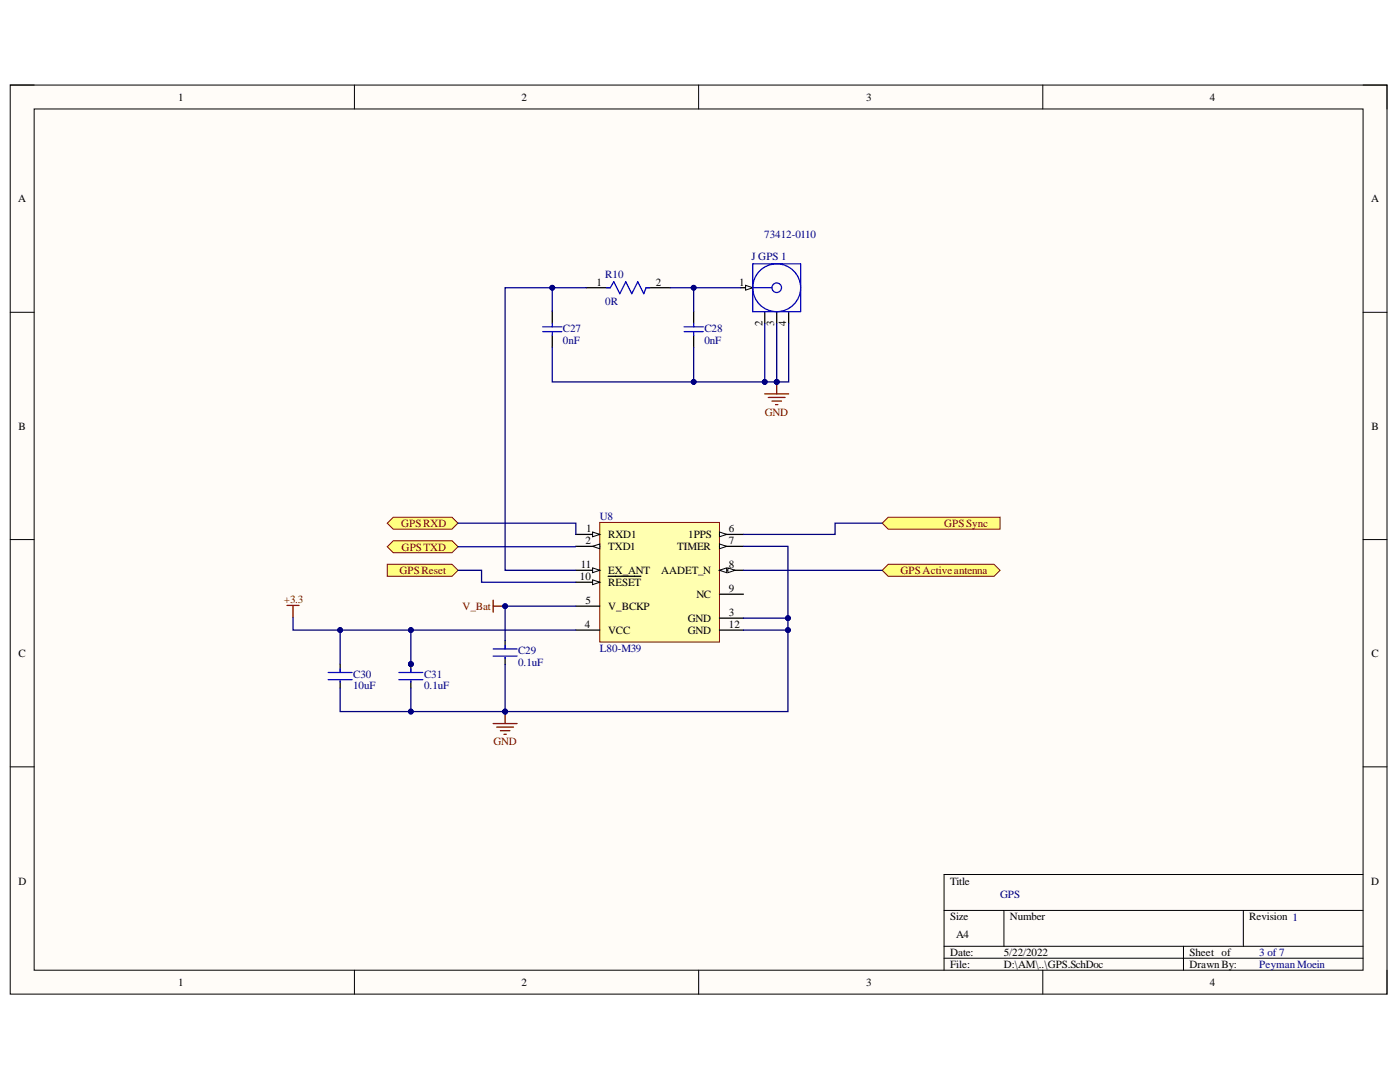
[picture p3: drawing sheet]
<svg xmlns="http://www.w3.org/2000/svg" width="279mm" height="216mm" viewBox="0 0 279 216" stroke-linecap="round" stroke-linejoin="round" font-family="sans-serif">
<defs><g id="words">
<g font-size="2.2">
<text x="35.6" y="20.1">1</text>
<text x="104.1" y="20.1">2</text>
<text x="172.9" y="20.1">3</text>
<text x="241.4" y="20.1">4</text>
<text x="3.6" y="40.4">A</text>
<text x="273.6" y="40.4">A</text>
<text x="119" y="57">1</text>
<text x="130.9" y="57">2</text>
<text x="147.5" y="57">1</text>
<text x="152.2" y="65.1" transform="rotate(-90 152.2 65.1)">2</text>
<text x="154.5" y="65" transform="rotate(-90 154.5 65)">3</text>
<text x="156.9" y="65.1" transform="rotate(-90 156.9 65.1)">4</text>
<text x="3.7" y="85.7">B</text>
<text x="273.7" y="85.7">B</text>
<text x="117" y="106.2">1</text>
<text x="121.4" y="107.4">RXD1</text>
<text x="137.4" y="107.4">1PPS</text>
<text x="145.5" y="106.2">6</text>
<text x="115.9" y="113.3">11</text>
<text x="116.8" y="108.6">2</text>
<text x="121.4" y="109.8">TXD1</text>
<text x="135.2" y="109.8">TIMER</text>
<text x="145.5" y="108.6">7</text>
<text x="145.5" y="113.3">8</text>
<text x="115.7" y="115.8">10</text>
<text x="121.4" y="117">RESET</text>
<text x="121.4" y="114.6">EX_ANT</text>
<text x="132" y="114.6">AADET_N</text>
<text x="139" y="119.3">NC</text>
<text x="145.5" y="118.1">9</text>
<text x="116.7" y="125.3">4</text>
<text x="116.8" y="120.5">5</text>
<text x="121.4" y="121.7">V_BCKP</text>
<text x="137.3" y="124.1">GND</text>
<text x="145.5" y="125.3">12</text>
<text x="145.5" y="122.9">3</text>
<text x="3.7" y="131.1">C</text>
<text x="121.4" y="126.5">VCC</text>
<text x="137.3" y="126.5">GND</text>
<text x="273.7" y="131.1">C</text>
<text x="3.7" y="176.5">D</text>
<text x="189.6" y="176.5">Title</text>
<text x="273.6" y="176.5">D</text>
<text x="189.6" y="183.6">Size</text>
<text x="201.5" y="183.6">Number</text>
<text x="249.3" y="183.6">Revision 1</text>
<text x="189.6" y="190.8">Date:</text>
<text x="190.8" y="187.2">A4</text>
<text x="200.3" y="190.8">5/22/2022</text>
<text x="237.4" y="190.8">Sheet of</text>
<text x="35.6" y="196.8">1</text>
<text x="104.1" y="196.8">2</text>
<text x="172.9" y="196.8">3</text>
<text x="189.6" y="193.1">File:</text>
<text x="200.3" y="193.1">D:\AM\..\GPS.SchDoc</text>
<text x="237.4" y="193.1">Drawn By:</text>
<text x="241.4" y="196.8">4</text>
</g>
<g font-size="2.2" fill="#000080">
<text x="152.5" y="47.5">73412-0110</text>
<text x="150" y="51.9">J GPS 1</text>
<text x="120.8" y="55.6">R10</text>
<text x="120.8" y="60.8">0R</text>
<text x="112.3" y="66.2">C27</text>
<text x="112.3" y="68.6">0nF</text>
<text x="140.6" y="66.2">C28</text>
<text x="140.6" y="68.6">0nF</text>
<text x="119.7" y="103.8">U8</text>
<text x="103.4" y="130.5">C29</text>
<text x="119.7" y="130">L80-M39</text>
<text x="70.5" y="135.2">C30</text>
<text x="70.5" y="137.6">10uF</text>
<text x="84.6" y="135.2">C31</text>
<text x="84.6" y="137.6">0.1uF</text>
<text x="103.4" y="132.8">0.1uF</text>
<text x="199.6" y="179.1">GPS</text>
<text x="251.3" y="190.8">3 of 7</text>
<text x="251.3" y="193.2">PeymanMoein</text>
</g>
<g font-size="2.2" fill="#800000">
<text x="152.7" y="82.9">GND</text>
<text x="80.1" y="105.1">GPSRXD</text>
<text x="188.4" y="105.1">GPSSync</text>
<text x="80.1" y="109.9">GPSTXD</text>
<text x="79.7" y="114.6">GPSReset</text>
<text x="179.7" y="114.6">GPSActiveantenna</text>
<text x="56.6" y="120.3">+3.3</text>
<text x="92.3" y="121.7">V_Bat</text>
<text x="98.5" y="148.7">GND</text>
</g>
</g></defs>
<path d="M2 17h274.8v181.4h-274.8z" fill-rule="evenodd" fill="#fffcf8"/>
<path d="M2 17h274.8v181.4h-274.8z" fill="none" stroke="#000" stroke-width=".2"/>
<path d="M6.8 21.7h265.2v171.9h-265.2z" fill-rule="evenodd" fill="#fffcf8"/>
<g fill="none" stroke="#000" stroke-width=".2">
<path d="M2 17h4.8M70.7 17v4.7M139.4 17v4.7M208.1 17v4.7M272 17h4.8v4.7M6.8 21.7h265.2v171.9h-265.2zM2 62.3h4.8M272 62.3h4.8M2 107.7h4.8M272 107.7h4.8M2 153h4.8M272 153h4.8"/>
<path d="M272 174.5h-83.6v19.1M70.7 193.6v4.8M139.4 193.6v4.8M188.4 181.7h83.6M188.4 188.8h83.6M188.4 191.2h83.6M200.4 181.7v7.1M208.1 193.6v4.8M236.2 188.8v4.8M248.1 181.7v7.1M276.8 193.6v4.8"/>
</g>
<path d="M119.7 104.2h23.9v23.9h-23.9z" fill-rule="evenodd" fill="#ffffb0"/>
<path d="M119.7 104.2h23.9v23.9h-23.9z" fill="none" stroke="#800000" stroke-width=".2"/>
<path d="M114.9 106.6h4.8" fill="none" stroke="#000" stroke-width=".25"/>
<path d="M118.3 106.2l1.4 .4-1.4 .5z" fill="#f8fcff"/>
<path d="M118.3 106.2l1.4 .4-1.4 .5z" fill="none" stroke="#000" stroke-width=".2"/>
<path d="M114.9 116.2h4.8" fill="none" stroke="#000" stroke-width=".25"/>
<path d="M118.3 115.7l1.4 .5-1.4 .5z" fill="#f8fcff"/>
<path d="M118.3 115.7l1.4 .5-1.4 .5z" fill="none" stroke="#000" stroke-width=".2"/>
<path d="M114.9 113.8h4.8M121.4 115h6.5" fill="none" stroke="#000" stroke-width=".25"/>
<path d="M118.3 113.3l1.4 .5-1.4 .5z" fill="#f8fcff"/>
<path d="M118.3 113.3l1.4 .5-1.4 .5z" fill="none" stroke="#000" stroke-width=".2"/>
<path d="M114.9 109h4.8M143.6 125.7h4.8" fill="none" stroke="#000" stroke-width=".25"/>
<path d="M118.3 109l1.4-.5v1z" fill="#f8fcff"/>
<path d="M118.3 109l1.4-.5v1z" fill="none" stroke="#000" stroke-width=".2"/>
<path d="M143.6 106.6h4.8M114.9 125.7h4.8M114.9 121h4.8M143.6 123.3h4.8" fill="none" stroke="#000" stroke-width=".25"/>
<path d="M143.6 106.2l1.4 .4-1.4 .5z" fill="#f8fcff"/>
<path d="M143.6 106.2l1.4 .4-1.4 .5z" fill="none" stroke="#000" stroke-width=".2"/>
<path d="M143.6 109h4.8" fill="none" stroke="#000" stroke-width=".25"/>
<path d="M143.6 108.5l1.4 .5-1.4 .5z" fill="#f8fcff"/>
<path d="M143.6 108.5l1.4 .5-1.4 .5z" fill="none" stroke="#000" stroke-width=".2"/>
<path d="M143.6 113.8h4.8" fill="none" stroke="#000" stroke-width=".25"/>
<path d="M143.6 113.8l1.4-.5v1z" fill="#f8fcff"/>
<path d="M143.6 113.8l1.4-.5v1z" fill="none" stroke="#000" stroke-width=".2"/>
<path d="M145.3 113.3l1.4 .5-1.4 .5z" fill="#f8fcff"/>
<path d="M145.3 113.3l1.4 .5-1.4 .5z" fill="none" stroke="#000" stroke-width=".2"/>
<path d="M143.6 118.6h4.8" fill="none" stroke="#000" stroke-width=".25"/>
<circle cx="82" cy="132.5" r=".48" fill="#000080"/>
<circle cx="82" cy="132.5" r=".48" fill="none" stroke="#000080" stroke-width=".2"/>
<path d="M82 132.5v1.7" fill="none" stroke="#000" stroke-width=".25"/>
<circle cx="82" cy="132.5" r=".48" fill="#000080"/>
<circle cx="82" cy="132.5" r=".48" fill="none" stroke="#000080" stroke-width=".2"/>
<path d="M67.9 132.5v1.7M67.9 135.9v1.4M82 135.9v1.4M100.8 127.8v1.7M100.8 131.2v1.4" fill="none" stroke="#000" stroke-width=".25"/>
<path d="M65.5 134.2h4.8M65.5 135.6h4.8M67.9 133.5v.7M67.9 135.9v.2M79.6 134.2h4.8M79.6 135.6h4.8M82 133.5v.7M82 135.9v.2M98.4 129.5h4.8M98.4 130.9h4.8M100.8 128.8v.7M100.8 131.2v.2" fill="none" stroke="#00f" stroke-width=".25"/>
<path d="M98.4 144.4h4.8M99.1 145.1h3.4M99.9 145.8h1.9M100.6 146.5h.4M100.8 142v2.4" fill="none" stroke="#800000" stroke-width=".25"/>
<circle cx="100.8" cy="142" r=".48" fill="#000080"/>
<circle cx="100.8" cy="142" r=".48" fill="none" stroke="#000080" stroke-width=".2"/>
<path d="M77.3 104.4l1.2-1.2h11.7l1.2 1.2-1.2 1.2h-11.7z" fill-rule="evenodd" fill="#ffff80"/>
<path d="M77.3 104.4l1.2-1.2h11.7l1.2 1.2-1.2 1.2h-11.7z" fill="none" stroke="#800000" stroke-width=".2"/>
<path d="M77.3 109.1l1.2-1.2h11.7l1.2 1.2-1.2 1.2h-11.7z" fill-rule="evenodd" fill="#ffff80"/>
<path d="M77.3 109.1l1.2-1.2h11.7l1.2 1.2-1.2 1.2h-11.7z" fill="none" stroke="#800000" stroke-width=".2"/>
<path d="M77.3 112.6h12.9l1.2 1.2-1.2 1.2h-12.9z" fill-rule="evenodd" fill="#ffff80"/>
<path d="M77.3 112.6h12.9l1.2 1.2-1.2 1.2h-12.9z" fill="none" stroke="#800000" stroke-width=".2"/>
<path d="M176.1 104.4l1.2-1.2h22.3v2.4h-22.3z" fill-rule="evenodd" fill="#ffff80"/>
<path d="M176.1 104.4l1.2-1.2h22.3v2.4h-22.3z" fill="none" stroke="#800000" stroke-width=".2"/>
<path d="M177.3 112.6h21.1l1.2 1.2-1.2 1.2h-21.1l-1.2-1.2z" fill-rule="evenodd" fill="#ffff80"/>
<path d="M177.3 112.6h21.1l1.2 1.2-1.2 1.2h-21.1l-1.2-1.2z" fill="none" stroke="#800000" stroke-width=".2"/>
<path d="M147.8 57.4h2.4" fill="none" stroke="#000" stroke-width=".25"/>
<path d="M148.8 56.9l1.4 .5-1.4 .5z" fill="#f8fcff"/>
<path d="M148.8 56.9l1.4 .5-1.4 .5z" fill="none" stroke="#000" stroke-width=".2"/>
<path d="M117 57.4h4.8M129 57.4h4.7M110.2 62.1v2.4M110.2 66.9v2.4M138.4 62.1v2.4M138.4 66.9v2.4M152.6 62.2v2.4M155 62.2v2.4M157.4 62.2v2.4" fill="none" stroke="#000" stroke-width=".25"/>
<g fill="none" stroke="#00f" stroke-width=".25">
<path d="M121.1 57.4h.7l.7-1.2 1.2 2.4 1.2-2.4 1.2 2.4 1.2-2.4 1.2 2.4 .5-1.2h.7M150.2 52.6h9.6v9.6h-9.6zM150.2 57.4h3.9M108.3 65.2h3.8M108.3 66.2h3.8M110.2 64.5v.7M110.2 66.2v.7M136.5 65.2h3.8M136.5 66.2h3.8M138.4 64.5v.7M138.4 66.2v.7"/>
<circle cx="155" cy="57.4" r="4.8"/>
<circle cx="155" cy="57.4" r=".96"/>
</g>
<path d="M152.6 78.6h4.8M153.3 79.3h3.4M155 76.2v2.4M154.1 80h1.9M154.8 80.7h.4" fill="none" stroke="#800000" stroke-width=".25"/>
<circle cx="155" cy="76.2" r=".48" fill="#000080"/>
<circle cx="155" cy="76.2" r=".48" fill="none" stroke="#000080" stroke-width=".2"/>
<path d="M98.4 119.8v2.3M98.4 121h2.4" fill="none" stroke="#800000" stroke-width=".25"/>
<circle cx="100.8" cy="121" r=".48" fill="#000080"/>
<circle cx="100.8" cy="121" r=".48" fill="none" stroke="#000080" stroke-width=".2"/>
<path d="M57.3 120.8h2.4M58.5 120.8v2.4" fill="none" stroke="#800000" stroke-width=".25"/>
<path d="M82 137.3v4.7" fill="none" stroke="#000080" stroke-width=".25"/>
<circle cx="82" cy="142" r=".48" fill="#000080"/>
<circle cx="82" cy="142" r=".48" fill="none" stroke="#000080" stroke-width=".2"/>
<path d="M148.4 123.3h8.8v2.4" fill="none" stroke="#000080" stroke-width=".25"/>
<circle cx="157.2" cy="123.3" r=".48" fill="#000080"/>
<circle cx="157.2" cy="123.3" r=".48" fill="none" stroke="#000080" stroke-width=".2"/>
<circle cx="157.2" cy="125.7" r=".48" fill="#000080"/>
<circle cx="157.2" cy="125.7" r=".48" fill="none" stroke="#000080" stroke-width=".2"/>
<path d="M148.4 109h8.8v14.3" fill="none" stroke="#000080" stroke-width=".25"/>
<circle cx="157.2" cy="123.3" r=".48" fill="#000080"/>
<circle cx="157.2" cy="123.3" r=".48" fill="none" stroke="#000080" stroke-width=".2"/>
<path d="M91.4 113.8h4.7v2.4h18.8M148.4 113.8h27.7M176.1 104.4h-9.4v2.2h-18.3M148.4 125.7h8.8v16.3h-56.4" fill="none" stroke="#000080" stroke-width=".25"/>
<circle cx="157.2" cy="125.7" r=".48" fill="#000080"/>
<circle cx="157.2" cy="125.7" r=".48" fill="none" stroke="#000080" stroke-width=".2"/>
<circle cx="100.8" cy="142" r=".48" fill="#000080"/>
<circle cx="100.8" cy="142" r=".48" fill="none" stroke="#000080" stroke-width=".2"/>
<path d="M138.4 57.4v4.7" fill="none" stroke="#000080" stroke-width=".25"/>
<circle cx="138.4" cy="57.4" r=".48" fill="#000080"/>
<circle cx="138.4" cy="57.4" r=".48" fill="none" stroke="#000080" stroke-width=".2"/>
<path d="M117 57.4h-6.8v4.7" fill="none" stroke="#000080" stroke-width=".25"/>
<circle cx="110.2" cy="57.4" r=".48" fill="#000080"/>
<circle cx="110.2" cy="57.4" r=".48" fill="none" stroke="#000080" stroke-width=".2"/>
<path d="M155 64.6v11.6" fill="none" stroke="#000080" stroke-width=".25"/>
<circle cx="155" cy="76.2" r=".48" fill="#000080"/>
<circle cx="155" cy="76.2" r=".48" fill="none" stroke="#000080" stroke-width=".2"/>
<path d="M152.6 64.6v11.6" fill="none" stroke="#000080" stroke-width=".25"/>
<circle cx="152.6" cy="76.2" r=".48" fill="#000080"/>
<circle cx="152.6" cy="76.2" r=".48" fill="none" stroke="#000080" stroke-width=".2"/>
<path d="M138.4 69.3v6.9" fill="none" stroke="#000080" stroke-width=".25"/>
<circle cx="138.4" cy="76.2" r=".48" fill="#000080"/>
<circle cx="138.4" cy="76.2" r=".48" fill="none" stroke="#000080" stroke-width=".2"/>
<path d="M133.7 57.4h14.1" fill="none" stroke="#000080" stroke-width=".25"/>
<circle cx="138.4" cy="57.4" r=".48" fill="#000080"/>
<circle cx="138.4" cy="57.4" r=".48" fill="none" stroke="#000080" stroke-width=".2"/>
<path d="M157.4 64.6v11.6h-47.2v-6.9" fill="none" stroke="#000080" stroke-width=".25"/>
<circle cx="138.4" cy="76.2" r=".48" fill="#000080"/>
<circle cx="138.4" cy="76.2" r=".48" fill="none" stroke="#000080" stroke-width=".2"/>
<circle cx="152.6" cy="76.2" r=".48" fill="#000080"/>
<circle cx="152.6" cy="76.2" r=".48" fill="none" stroke="#000080" stroke-width=".2"/>
<circle cx="155" cy="76.2" r=".48" fill="#000080"/>
<circle cx="155" cy="76.2" r=".48" fill="none" stroke="#000080" stroke-width=".2"/>
<path d="M114.9 121h-14.1v6.8" fill="none" stroke="#000080" stroke-width=".25"/>
<circle cx="100.8" cy="121" r=".48" fill="#000080"/>
<circle cx="100.8" cy="121" r=".48" fill="none" stroke="#000080" stroke-width=".2"/>
<path d="M100.8 132.6v9.4h-32.9v-4.7" fill="none" stroke="#000080" stroke-width=".25"/>
<circle cx="82" cy="142" r=".48" fill="#000080"/>
<circle cx="82" cy="142" r=".48" fill="none" stroke="#000080" stroke-width=".2"/>
<circle cx="100.8" cy="142" r=".48" fill="#000080"/>
<circle cx="100.8" cy="142" r=".48" fill="none" stroke="#000080" stroke-width=".2"/>
<path d="M58.5 123.2v2.5h56.4" fill="none" stroke="#000080" stroke-width=".25"/>
<circle cx="82" cy="125.7" r=".48" fill="#000080"/>
<circle cx="82" cy="125.7" r=".48" fill="none" stroke="#000080" stroke-width=".2"/>
<circle cx="67.9" cy="125.7" r=".48" fill="#000080"/>
<circle cx="67.9" cy="125.7" r=".48" fill="none" stroke="#000080" stroke-width=".2"/>
<path d="M67.9 125.7v6.8" fill="none" stroke="#000080" stroke-width=".25"/>
<circle cx="67.9" cy="125.7" r=".48" fill="#000080"/>
<circle cx="67.9" cy="125.7" r=".48" fill="none" stroke="#000080" stroke-width=".2"/>
<path d="M82 125.7v6.9" fill="none" stroke="#000080" stroke-width=".25"/>
<circle cx="82" cy="132.5" r=".48" fill="#000080"/>
<circle cx="82" cy="132.5" r=".48" fill="none" stroke="#000080" stroke-width=".2"/>
<circle cx="82" cy="125.7" r=".48" fill="#000080"/>
<circle cx="82" cy="125.7" r=".48" fill="none" stroke="#000080" stroke-width=".2"/>
<path d="M110.2 57.4h-9.4v56.4h14.1" fill="none" stroke="#000080" stroke-width=".25"/>
<circle cx="110.2" cy="57.4" r=".48" fill="#000080"/>
<circle cx="110.2" cy="57.4" r=".48" fill="none" stroke="#000080" stroke-width=".2"/>
<path d="M91.4 104.4h23.5v2.2M114.9 109l-23.5 .1" fill="none" stroke="#000080" stroke-width=".25"/>
<use href="#words"/>
</svg>
